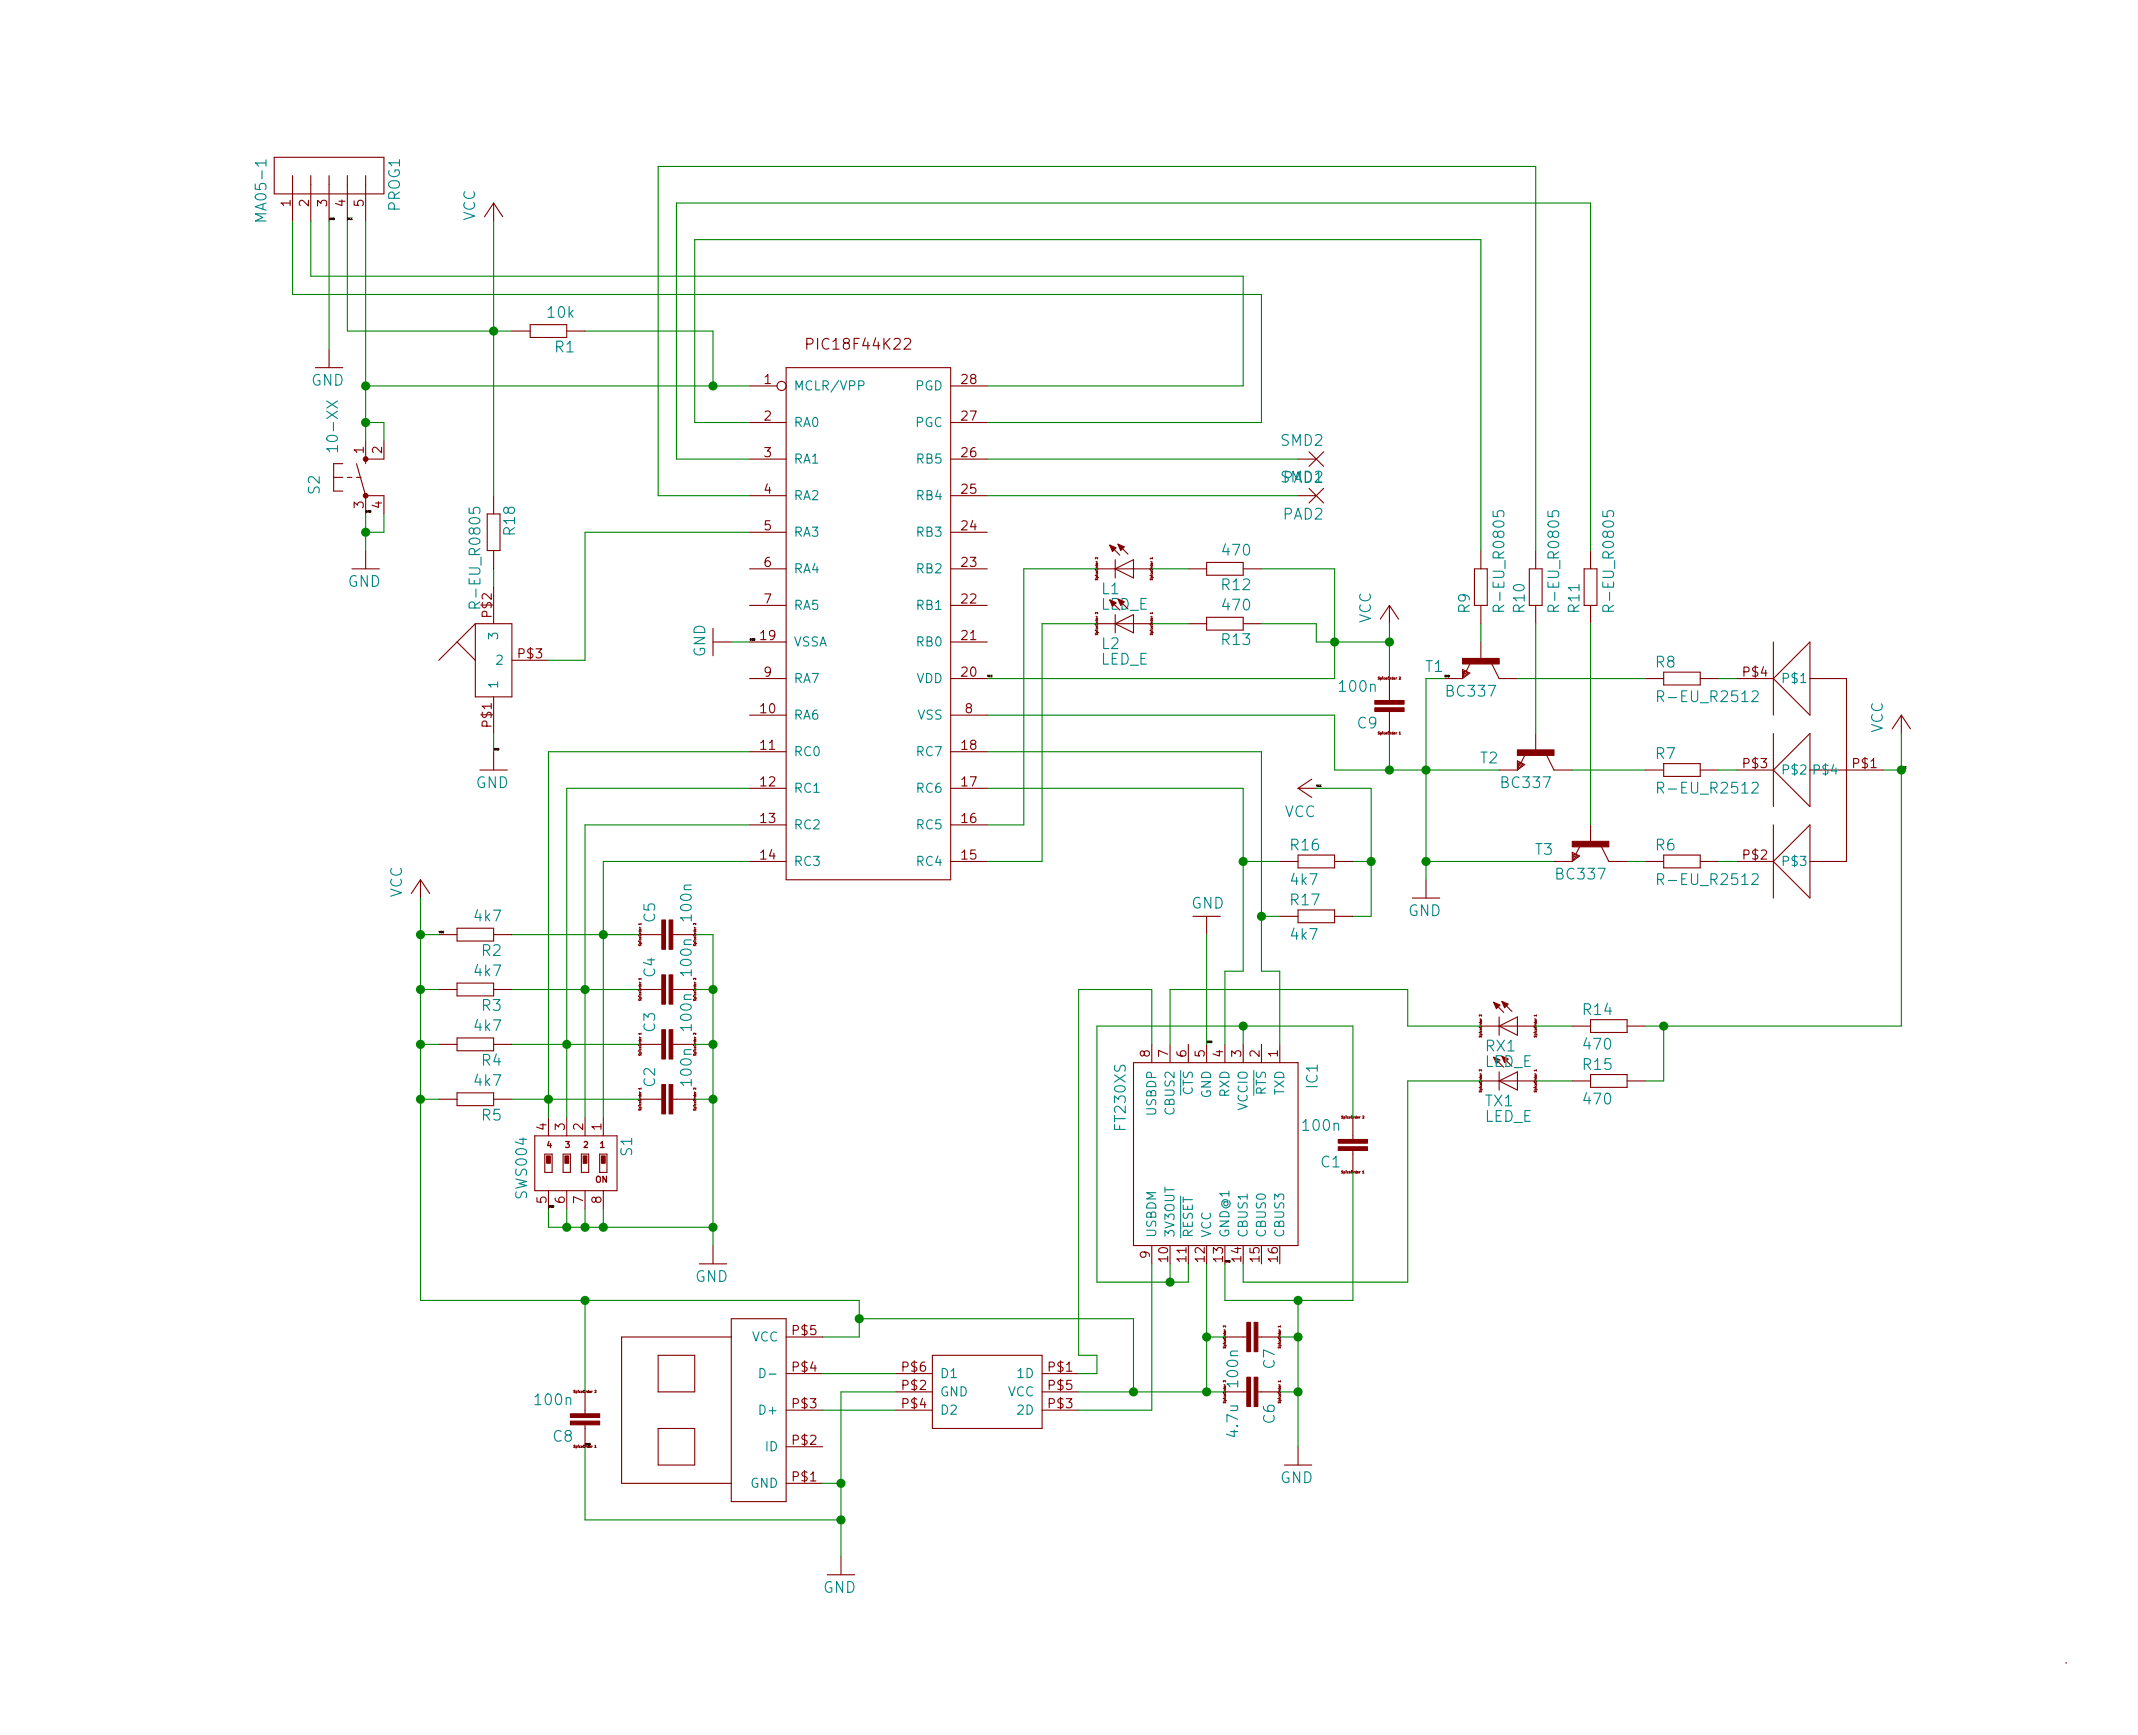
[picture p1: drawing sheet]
<svg xmlns="http://www.w3.org/2000/svg" width="297mm" height="241mm" viewBox="0 0 297 241" stroke-linecap="round" stroke-linejoin="round" font-family="sans-serif">
<defs><g id="words">
<g font-size="2.1" fill="#008484">
<text x="55.6" y="29.3" transform="rotate(-90 55.6 29.3)">PROG1</text>
<text x="37" y="30.2" transform="rotate(-90 37 30.2)">MA05-1</text>
<text x="66" y="30.7" transform="rotate(-90 66 30.7)">VCC</text>
<text x="76.2" y="44.1">10k</text>
<text x="43.2" y="53.6">GND</text>
<text x="77.1" y="48.9">R1</text>
<text x="47" y="62.2" transform="rotate(-90 47 62.2)">10-XX</text>
<text x="178" y="61.9">SMD2</text>
<text x="44.4" y="68.6" transform="rotate(-90 44.4 68.6)">S2</text>
<text x="178.3" y="67.1">PAD1</text>
<text x="71.6" y="74.2" transform="rotate(-90 71.6 74.2)">R18</text>
<text x="170" y="77.2">470</text>
<text x="178.3" y="72.2">PAD2</text>
<text x="48.3" y="81.5">GND</text>
<text x="66.8" y="83.7" transform="rotate(-90 66.8 83.7)">R-EU_R0805</text>
<text x="153.1" y="82.5">L1</text>
<text x="169.8" y="82">R12</text>
<text x="169.8" y="89.6">R13</text>
<text x="170" y="84.8">470</text>
<text x="190.5" y="86.6" transform="rotate(-90 190.5 86.6)">VCC</text>
<text x="204.2" y="85.1" transform="rotate(-90 204.2 85.1)">R9</text>
<text x="209" y="84.2" transform="rotate(-90 209 84.2)">R-EU_R0805</text>
<text x="211.8" y="85" transform="rotate(-90 211.8 85)">R10</text>
<text x="216.6" y="84.2" transform="rotate(-90 216.6 84.2)">R-EU_R0805</text>
<text x="219.5" y="85" transform="rotate(-90 219.5 85)">R11</text>
<text x="224.3" y="84.2" transform="rotate(-90 224.3 84.2)">R-EU_R0805</text>
<text x="98" y="91.3" transform="rotate(-90 98 91.3)">GND</text>
<text x="152.9" y="92.3">LED_E</text>
<text x="153.1" y="90.1">L2</text>
<text x="198.1" y="93.3">T1</text>
<text x="230.1" y="92.7">R8</text>
<text x="186.3" y="96.1">100n</text>
<text x="188.6" y="101.2">C9</text>
<text x="201.1" y="96.8">BC337</text>
<text x="231.1" y="97.5">R-EU_R2512</text>
<text x="261.6" y="101.8" transform="rotate(-90 261.6 101.8)">VCC</text>
<text x="205.7" y="106">T2</text>
<text x="230.1" y="105.4">R7</text>
<text x="66.1" y="109.5">GND</text>
<text x="178.5" y="113.5">VCC</text>
<text x="208.7" y="109.5">BC337</text>
<text x="231.1" y="110.2">R-EU_R2512</text>
<text x="179.4" y="118.1">R16</text>
<text x="213.3" y="118.7">T3</text>
<text x="230.1" y="118.1">R6</text>
<text x="55.9" y="124.7" transform="rotate(-90 55.9 124.7)">VCC</text>
<text x="179.4" y="125.7">R17</text>
<text x="179.5" y="122.9">4k7</text>
<text x="216.4" y="122.2">BC337</text>
<text x="231.1" y="122.9">R-EU_R2512</text>
<text x="66" y="128">4k7</text>
<text x="91" y="128" transform="rotate(-90 91 128)">C5</text>
<text x="96.1" y="127.7" transform="rotate(-90 96.1 127.7)">100n</text>
<text x="165.5" y="126.2">GND</text>
<text x="179.5" y="130.5">4k7</text>
<text x="195.6" y="127.2">GND</text>
<text x="66" y="135.6">4k7</text>
<text x="67" y="132.8">R2</text>
<text x="91" y="135.7" transform="rotate(-90 91 135.7)">C4</text>
<text x="96.1" y="135.4" transform="rotate(-90 96.1 135.4)">100n</text>
<text x="66" y="143.2">4k7</text>
<text x="67" y="140.4">R3</text>
<text x="91" y="143.3" transform="rotate(-90 91 143.3)">C3</text>
<text x="96.1" y="143" transform="rotate(-90 96.1 143)">100n</text>
<text x="220" y="141">R14</text>
<text x="67" y="148">R4</text>
<text x="206.2" y="148.2">LED_E</text>
<text x="206.5" y="146">RX1</text>
<text x="220" y="148.6">R15</text>
<text x="220.2" y="145.8">470</text>
<text x="66" y="150.8">4k7</text>
<text x="67" y="155.6">R5</text>
<text x="91" y="150.9" transform="rotate(-90 91 150.9)">C2</text>
<text x="96.1" y="150.6" transform="rotate(-90 96.1 150.6)">100n</text>
<text x="183.1" y="151.1" transform="rotate(-90 183.1 151.1)">IC1</text>
<text x="206.2" y="155.8">LED_E</text>
<text x="206.4" y="153.6">TX1</text>
<text x="220.2" y="153.4">470</text>
<text x="87.8" y="160.5" transform="rotate(-90 87.8 160.5)">S1</text>
<text x="156.4" y="156.8" transform="rotate(-90 156.4 156.8)">FT230XS</text>
<text x="181.2" y="157.1">100n</text>
<text x="73.2" y="166.3" transform="rotate(-90 73.2 166.3)">SWS004</text>
<text x="183.6" y="162.1">C1</text>
<text x="96.6" y="178">GND</text>
<text x="177.1" y="190" transform="rotate(-90 177.1 190)">C7</text>
<text x="74.5" y="195.2">100n</text>
<text x="177.1" y="197.7" transform="rotate(-90 177.1 197.7)">C6</text>
<text x="76.9" y="200.2">C8</text>
<text x="172" y="199.4" transform="rotate(-90 172 199.4)">4.7u</text>
<text x="177.9" y="206">GND</text>
<text x="114.4" y="221.2">GND</text>
</g>
<g font-size="2.1" fill="#840000">
<text x="112.7" y="48.6">PIC18F44K22</text>
<text x="152.9" y="84.7">LED_E</text>
<text x="172" y="192.5" transform="rotate(-90 172 192.5)">100n</text>
</g>
<g font-size="1.8" fill="#840000">
<text x="40.4" y="28.7" transform="rotate(-90 40.4 28.7)">1</text>
<text x="42.9" y="28.7" transform="rotate(-90 42.9 28.7)">2</text>
<text x="45.5" y="28.7" transform="rotate(-90 45.5 28.7)">3</text>
<text x="48" y="28.7" transform="rotate(-90 48 28.7)">4</text>
<text x="50.5" y="28.7" transform="rotate(-90 50.5 28.7)">5</text>
<text x="106.2" y="53.3">1</text>
<text x="133.7" y="53.3">28</text>
<text x="106.2" y="58.4">2</text>
<text x="133.7" y="58.4">27</text>
<text x="50.5" y="63" transform="rotate(-90 50.5 63)">1</text>
<text x="53.1" y="63" transform="rotate(-90 53.1 63)">2</text>
<text x="106.2" y="63.5">3</text>
<text x="133.7" y="63.5">26</text>
<text x="50.5" y="70.6" transform="rotate(-90 50.5 70.6)">3</text>
<text x="53.1" y="70.6" transform="rotate(-90 53.1 70.6)">4</text>
<text x="106.2" y="68.6">4</text>
<text x="133.7" y="68.6">25</text>
<text x="106.2" y="73.7">5</text>
<text x="133.7" y="73.7">24</text>
<text x="106.2" y="78.7">6</text>
<text x="106.2" y="83.8">7</text>
<text x="133.7" y="83.8">22</text>
<text x="133.7" y="78.7">23</text>
<text x="68.3" y="85.7" transform="rotate(-90 68.3 85.7)">P$2</text>
<text x="105.7" y="88.9">19</text>
<text x="133.7" y="88.9">21</text>
<text x="72.1" y="91.4">P$3</text>
<text x="106.2" y="94">9</text>
<text x="133.7" y="94">20</text>
<text x="242.3" y="94">P$4</text>
<text x="68.3" y="100.9" transform="rotate(-90 68.3 100.9)">P$1</text>
<text x="105.7" y="99.1">10</text>
<text x="134.1" y="99.1">8</text>
<text x="105.7" y="104.1">11</text>
<text x="133.7" y="104.1">18</text>
<text x="242.3" y="106.7">P$3</text>
<text x="257.5" y="106.7">P$1</text>
<text x="105.7" y="109.2">12</text>
<text x="133.7" y="109.2">17</text>
<text x="105.7" y="114.3">13</text>
<text x="105.7" y="119.4">14</text>
<text x="133.7" y="119.4">15</text>
<text x="133.7" y="114.3">16</text>
<text x="242.3" y="119.4">P$2</text>
<text x="159.8" y="146.8" transform="rotate(-90 159.8 146.8)">8</text>
<text x="162.3" y="146.8" transform="rotate(-90 162.3 146.8)">7</text>
<text x="164.8" y="146.8" transform="rotate(-90 164.8 146.8)">6</text>
<text x="167.4" y="146.8" transform="rotate(-90 167.4 146.8)">5</text>
<text x="169.9" y="146.8" transform="rotate(-90 169.9 146.8)">4</text>
<text x="172.5" y="146.8" transform="rotate(-90 172.5 146.8)">3</text>
<text x="175" y="146.8" transform="rotate(-90 175 146.8)">2</text>
<text x="177.5" y="146.8" transform="rotate(-90 177.5 146.8)">1</text>
<text x="75.9" y="156.9" transform="rotate(-90 75.9 156.9)">4</text>
<text x="78.5" y="156.9" transform="rotate(-90 78.5 156.9)">3</text>
<text x="81" y="156.9" transform="rotate(-90 81 156.9)">2</text>
<text x="83.6" y="156.9" transform="rotate(-90 83.6 156.9)">1</text>
<text x="75.9" y="167.1" transform="rotate(-90 75.9 167.1)">5</text>
<text x="78.5" y="167.1" transform="rotate(-90 78.5 167.1)">6</text>
<text x="81" y="167.1" transform="rotate(-90 81 167.1)">7</text>
<text x="83.6" y="167.1" transform="rotate(-90 83.6 167.1)">8</text>
<text x="159.8" y="174.7" transform="rotate(-90 159.8 174.7)">9</text>
<text x="162.3" y="175.2" transform="rotate(-90 162.3 175.2)">10</text>
<text x="164.8" y="175.2" transform="rotate(-90 164.8 175.2)">11</text>
<text x="167.4" y="175.2" transform="rotate(-90 167.4 175.2)">12</text>
<text x="169.9" y="175.2" transform="rotate(-90 169.9 175.2)">13</text>
<text x="172.5" y="175.2" transform="rotate(-90 172.5 175.2)">14</text>
<text x="175" y="175.2" transform="rotate(-90 175 175.2)">15</text>
<text x="177.5" y="175.2" transform="rotate(-90 177.5 175.2)">16</text>
<text x="110.2" y="185.4">P$5</text>
<text x="110.2" y="190.5">P$4</text>
<text x="125.4" y="190.5">P$6</text>
<text x="145.7" y="190.5">P$1</text>
<text x="110.2" y="195.6">P$3</text>
<text x="125.4" y="193">P$2</text>
<text x="125.4" y="195.6">P$4</text>
<text x="145.7" y="195.6">P$3</text>
<text x="145.7" y="193">P$5</text>
<text x="110.2" y="200.7">P$2</text>
<text x="110.2" y="205.7">P$1</text>
</g>
<g font-size="1.8" fill="#008484">
<text x="110.2" y="54.2">MCLR/VPP</text>
<text x="110.2" y="59.3">RA0</text>
<text x="127.2" y="59.3">PGC</text>
<text x="127.2" y="54.2">PGD</text>
<text x="110.2" y="64.4">RA1</text>
<text x="127.5" y="64.4">RB5</text>
<text x="110.2" y="69.5">RA2</text>
<text x="127.5" y="69.5">RB4</text>
<text x="110.2" y="74.6">RA3</text>
<text x="127.5" y="74.6">RB3</text>
<text x="110.2" y="79.6">RA4</text>
<text x="127.5" y="79.6">RB2</text>
<text x="69.2" y="88.6" transform="rotate(-90 69.2 88.6)">3</text>
<text x="110.2" y="89.8">VSSA</text>
<text x="110.2" y="84.7">RA5</text>
<text x="127.5" y="89.8">RB0</text>
<text x="127.5" y="84.7">RB1</text>
<text x="69.1" y="92.3">2</text>
<text x="69.2" y="95.8" transform="rotate(-90 69.2 95.8)">1</text>
<text x="110.2" y="94.9">RA7</text>
<text x="127.3" y="94.9">VDD</text>
<text x="247.4" y="94.9">P$1</text>
<text x="110.2" y="100">RA6</text>
<text x="127.5" y="100">VSS</text>
<text x="110.2" y="105">RC0</text>
<text x="127.5" y="105">RC7</text>
<text x="247.4" y="107.6">P$2</text>
<text x="252.4" y="107.6">P$4</text>
<text x="110.2" y="110.1">RC1</text>
<text x="127.5" y="110.1">RC6</text>
<text x="110.2" y="115.2">RC2</text>
<text x="127.5" y="115.2">RC5</text>
<text x="110.2" y="120.3">RC3</text>
<text x="127.5" y="120.3">RC4</text>
<text x="247.4" y="120.3">P$3</text>
<text x="160.7" y="154.8" transform="rotate(-90 160.7 154.8)">USBDP</text>
<text x="163.2" y="154.6" transform="rotate(-90 163.2 154.6)">CBUS2</text>
<text x="165.7" y="152.1" transform="rotate(-90 165.7 152.1)">CTS</text>
<text x="168.3" y="152.5" transform="rotate(-90 168.3 152.5)">GND</text>
<text x="170.8" y="152.3" transform="rotate(-90 170.8 152.3)">RXD</text>
<text x="173.4" y="154.2" transform="rotate(-90 173.4 154.2)">VCCIO</text>
<text x="175.9" y="152.1" transform="rotate(-90 175.9 152.1)">RTS</text>
<text x="178.4" y="152.1" transform="rotate(-90 178.4 152.1)">TXD</text>
<text x="160.7" y="172" transform="rotate(-90 160.7 172)">USBDM</text>
<text x="163.2" y="172" transform="rotate(-90 163.2 172)">3V3OUT</text>
<text x="165.7" y="172" transform="rotate(-90 165.7 172)">RESET</text>
<text x="168.3" y="172" transform="rotate(-90 168.3 172)">VCC</text>
<text x="170.8" y="172" transform="rotate(-90 170.8 172)">GND@1</text>
<text x="173.4" y="172" transform="rotate(-90 173.4 172)">CBUS1</text>
<text x="175.9" y="172" transform="rotate(-90 175.9 172)">CBUS0</text>
<text x="178.4" y="172" transform="rotate(-90 178.4 172)">CBUS3</text>
<text x="104.5" y="186.3">VCC</text>
<text x="130.6" y="191.4">D1</text>
<text x="141.5" y="191.4">1D</text>
<text x="105.9" y="196.5">D+</text>
<text x="130.6" y="193.9">GND</text>
<text x="130.6" y="196.5">D2</text>
<text x="140" y="193.9">VCC</text>
<text x="141.5" y="196.5">2D</text>
<text x="106.4" y="201.6">ID</text>
<text x="104.3" y="206.6">GND</text>
</g>
<g font-size="1.2" fill="#840000">
<text x="76" y="159.4">4</text>
<text x="78.5" y="159.4">3</text>
<text x="81.1" y="159.4">2</text>
<text x="83.4" y="159.4">1</text>
<text x="82.7" y="164.2">ON</text>
</g>
<g font-size=".5" fill="#840000">
<text x="152.5" y="80.4" transform="rotate(-90 152.5 80.4)">SpiceOrder 2</text>
<text x="160.1" y="80.4" transform="rotate(-90 160.1 80.4)">SpiceOrder 1</text>
<text x="152.5" y="88" transform="rotate(-90 152.5 88)">SpiceOrder 2</text>
<text x="160.1" y="88" transform="rotate(-90 160.1 88)">SpiceOrder 1</text>
<text x="191.6" y="94.4">SpiceOrder 2</text>
<text x="191.6" y="102">SpiceOrder 1</text>
<text x="89.1" y="131.2" transform="rotate(-90 89.1 131.2)">SpiceOrder 1</text>
<text x="96.7" y="131.2" transform="rotate(-90 96.7 131.2)">SpiceOrder 2</text>
<text x="89.1" y="138.8" transform="rotate(-90 89.1 138.8)">SpiceOrder 1</text>
<text x="96.7" y="138.8" transform="rotate(-90 96.7 138.8)">SpiceOrder 2</text>
<text x="205.9" y="143.9" transform="rotate(-90 205.9 143.9)">SpiceOrder 2</text>
<text x="213.5" y="143.9" transform="rotate(-90 213.5 143.9)">SpiceOrder 1</text>
<text x="89.1" y="146.5" transform="rotate(-90 89.1 146.5)">SpiceOrder 1</text>
<text x="96.7" y="146.5" transform="rotate(-90 96.7 146.5)">SpiceOrder 2</text>
<text x="89.1" y="154.1" transform="rotate(-90 89.1 154.1)">SpiceOrder 1</text>
<text x="96.7" y="154.1" transform="rotate(-90 96.7 154.1)">SpiceOrder 2</text>
<text x="186.5" y="155.3">SpiceOrder 2</text>
<text x="205.9" y="151.5" transform="rotate(-90 205.9 151.5)">SpiceOrder 2</text>
<text x="213.5" y="151.5" transform="rotate(-90 213.5 151.5)">SpiceOrder 1</text>
<text x="186.5" y="162.9">SpiceOrder 1</text>
<text x="170.3" y="187.1" transform="rotate(-90 170.3 187.1)">SpiceOrder 2</text>
<text x="177.9" y="187.1" transform="rotate(-90 177.9 187.1)">SpiceOrder 1</text>
<text x="79.9" y="193.4">SpiceOrder 2</text>
<text x="170.3" y="194.7" transform="rotate(-90 170.3 194.7)">SpiceOrder 2</text>
<text x="177.9" y="194.7" transform="rotate(-90 177.9 194.7)">SpiceOrder 1</text>
<text x="79.9" y="201">SpiceOrder 1</text>
</g>
<g font-size=".4">
<text x="45.7" y="30.5">GND</text>
<text x="48.3" y="30.5">VCC</text>
<text x="50.8" y="71.2">GND</text>
<text x="104.1" y="89">GND</text>
<text x="137.2" y="94">VCC</text>
<text x="200.7" y="94">GND</text>
<text x="68.6" y="104.2">GND</text>
<text x="264.2" y="106.7">VCC</text>
<text x="182.9" y="109.3">VCC</text>
<text x="61" y="129.6">VCC</text>
<text x="167.6" y="144.8">GND</text>
<text x="76.2" y="167.7">GND</text>
<text x="170.2" y="175.3">GND</text>
<text x="81.3" y="200.7">GND</text>
</g>
</g></defs>
<g fill="none" stroke="#840000" stroke-width=".15">
<path d="M38.1 21.8h15.2v5.1h-15.2zM40.6 24.4v6.3M43.2 24.4v6.3M45.7 24.4v6.3M48.3 24.4v6.3M50.8 24.4v6.3M68.6 28.2v2.5M68.6 28.2l-1.3 1.9M68.6 28.2l1.2 1.9M43.8 51.1h3.8M45.7 48.5v2.6M71.1 46h2.6"/>
<path d="M73.7 45.1h5v1.8h-5zM78.7 46h2.6M104.1 53.6h3.8M104.1 58.7h5.1M109.2 51.1h22.9v71.1h-22.9zM112.1 47.8h.6a.41 .41 0 0 0 .3-.4 .41 .41 0 0 0-.3-.4h-.6v1.5M125.7 47.1l.2-.1 .5 .1a.37 .37 0 0 1 0 .5l-.8 .9h.9M132.1 53.6h5.1M132.1 58.7h5.1M46.4 66.3h1.2M47.6 64.4h-1.2v3.8h1.2M48.3 66.3h.6"/>
<path d="M48.9 79h3.8M49.5 66.3h.7M49.5 64.4l1.3 4.4M50.8 61.2v3.2M50.8 68.8v2.6M50.8 76.5v2.5M50.8 68.8h2.5v2.6M53.3 61.2v2.6h-2.5M67.7 71.4h1.8v5.1h-1.8zM68.6 68.8v2.6M68.6 76.5v2.5M104.1 68.8h5.1"/>
<path d="M104.1 63.8h5.1M104.1 79h5.1M104.1 73.9h5.1M132.1 68.8h5.1M132.1 63.8h5.1M132.1 79h5.1M132.1 73.9h5.1M152.4 79h7.6M154.2 75.7l1.4 1.4M154.9 79l2.6-1.3v2.6zM154.9 77.7v2.6M155.3 75.6l1.4 1.4"/>
<path d="M165.1 79h2.5M167.6 78.1h5.1v1.8h-5.1zM172.7 79h2.6M180.3 68.8h2.6M180.3 63.8h2.6M181.9 67.8l2 2.1M181.9 62.7l2 2.1M183.9 67.8l-2 2.1M183.9 62.7l-2 2.1M204.9 79h1.7v5.1h-1.7zM205.7 76.5v2.5M212.5 79h1.7v5.1h-1.7z"/>
<path d="M213.4 76.5v2.5M220.1 79h1.8v5.1h-1.8zM221 76.5v2.5M63.5 89.2l2.5 2.5M66 86.6h5.1v10.2h-5.1zM66 86.6l-5 5.1M68.6 81.5v5.1M68.6 96.8v5.1M71.1 91.7h5.1M99.1 89.2h2.5M99.1 87.3v3.8M104.1 84.1h5.1"/>
<path d="M104.1 94.2h5.1M104.1 99.3h5.1M104.1 89.2h5.1M132.1 84.1h5.1M132.1 94.2h5.1M132.1 99.3h5.1M132.1 89.2h5.1M152.4 86.6h7.6M154.9 86.6l2.6-1.3v2.6zM154.9 85.3v2.6M165.1 86.6h2.5M167.6 85.7h5.1v1.8h-5.1z"/>
<path d="M172.7 86.6h2.6M193 84.1v2.5M193 94.2v3.1M193 98.8v3.1M193 84.1l-1.2 1.9M193 84.1l1.3 1.9M200.7 94.2h2.5M203.2 93l1 .5-1 .7zM203.3 93.2v.8l.7-.5-.5-.3v.4l.2-.1M204.3 92l-.6 1.2M205.7 84.1v2.5M205.7 89.2v2.5"/>
<path d="M207.3 92.2l1 2h2.5M213.4 84.1v2.5M221 84.1v2.5M228.6 94.2h2.5M231.1 93.3h5.1v1.8h-5.1zM236.2 94.2h2.6M241.3 94.2h5.1M246.4 89.2v10.1M246.4 94.2l5.1-5v10.1zM251.5 94.2h5v25.4h-5M264.2 99.3l-1.3 1.9M264.2 99.3l1.2 1.9"/>
<path d="M264.2 99.3v2.6M66.7 106.9h3.8M68.6 104.4v2.5M104.1 119.6h5.1M104.1 104.4h5.1M104.1 109.5h5.1M104.1 114.6h5.1M132.1 119.6h5.1M132.1 104.4h5.1M132.1 109.5h5.1M132.1 114.6h5.1M177.8 119.6h2.5"/>
<path d="M180.3 118.7h5.1v1.8h-5.1zM180.3 109.5h2.6M180.3 109.5l1.9 1.2M182.2 108.2l-1.9 1.3M185.4 119.6h2.6M208.3 106.9h2.5M210.8 105.7l1 .5-1 .7zM210.9 105.9v.8l.7-.5-.5-.3v.4l.2-.1M211.9 104.7l-.6 1.2M213.4 101.9v2.5M214.9 104.9l1 2h2.5M215.9 119.6h2.5"/>
<path d="M218.4 118.4l1.1 .5-1.1 .7zM218.6 118.6v.8l.6-.5-.5-.3v.4l.2-.1M219.6 117.4l-.7 1.2M221 114.6v2.5M222.5 117.6l1 2h2.6M228.6 106.9h2.5M228.6 119.6h2.5M231.1 106h5.1v1.8h-5.1zM231.1 118.7h5.1v1.8h-5.1zM236.2 106.9h2.6M236.2 119.6h2.6M241.3 106.9h5.1"/>
<path d="M241.3 119.6h5.1M246.4 101.9v10.1M246.4 114.6v10.1M246.4 106.9l5.1-5v10.1zM251.5 106.9h10.1M251.5 114.6v10.1l-5.1-5.1zM58.4 122.2l-1.3 1.9M58.4 122.2l1.3 1.9M58.4 122.2v2.5M61 129.8h2.5M61 137.4h2.5M63.5 128.9h5.1v1.8h-5.1z"/>
<path d="M63.5 136.5h5.1v1.8h-5.1zM68.6 129.8h2.5M68.6 137.4h2.5M88.9 129.8h3M88.9 137.4h3M93.5 129.8h3M93.5 137.4h3M165.7 127.3h3.8M167.6 127.3v2.5M177.8 127.3h2.5M180.3 126.4h5.1v1.7h-5.1zM185.4 127.3h2.6"/>
<path d="M196.2 124.7h3.8M198.1 122.2v2.5M207.5 139.2l1.4 1.4M208.7 139.1l1.4 1.4M61 145h2.5M61 152.7h2.5M63.5 144.1h5.1v1.8h-5.1zM63.5 151.8h5.1v1.7h-5.1zM68.6 145h2.5M68.6 152.7h2.5M74.3 157.7h11.4v7.7h-11.4zM76.2 155.2v2.5"/>
<path d="M78.7 155.2v2.5M81.3 155.2v2.5M83.8 155.2v2.5M88.9 145h3M88.9 152.7h3M93.5 145h3M93.5 152.7h3M157.5 147.6h22.8v25.4h-22.8zM160 145v2.6M162.6 145v2.6M165.1 145v2.6M167.6 145v2.6"/>
<path d="M170.2 145v2.6M172.7 145v2.6M175.3 145v2.6M177.8 145v2.6M188 155.2v3M188 159.8v3M205.7 150.1h7.7M205.7 142.5h7.7M208.3 142.5l2.5-1.3v2.6zM208.3 150.1l2.5-1.3v2.6zM208.3 141.2v2.6M208.3 148.8v2.6"/>
<path d="M218.4 150.1h2.6M218.4 142.5h2.6M221 141.6h5.1v1.8h-5.1zM221 149.2h5.1v1.8h-5.1zM226.1 150.1h2.5M226.1 142.5h2.5M75.7 160.3h1v2.5h-1zM76.2 165.4v2.5M78.2 160.3h1v2.5h-1zM78.7 165.4v2.5M80.8 160.3h1v2.5h-1zM81.3 165.4v2.5"/>
<path d="M83.3 160.3h1v2.5h-1zM83.8 165.4v2.5M97.2 175.5h3.8M99.1 173v2.5M160 173v2.5M81.3 193.3v3M81.3 197.9v3M91.4 198.4h5.1v5.1h-5.1zM91.4 188.2h5.1v5.1h-5.1zM101.6 183.1h7.6v25.4h-7.6zM101.6 185.7h-15.2v20.3h15.2M109.2 185.7h5.1"/>
<path d="M109.2 195.8h5.1M109.2 190.8h5.1M124.5 193.3h5M124.5 195.8h5M124.5 190.8h5M129.5 188.2h15.3v10.2h-15.3zM144.8 193.3h5.1M144.8 195.8h5.1M144.8 190.8h5.1M170.2 193.3h3M170.2 185.7h3M174.8 193.3h3"/>
<path d="M174.8 185.7h3M109.2 206h5.1M109.2 200.9h5.1M114.9 218.7h3.8M116.8 216.2v2.5M178.4 203.5h3.8M180.3 200.9v2.6M287 230.9h.1"/>
<circle cx="108.6" cy="53.6" r=".63"/>
</g>
<g fill="none" stroke="#008484" stroke-width=".15">
<path d="M37 22.2v.9M119.3 53.5h.6a.34 .34 0 0 0 .1-.3 .34 .34 0 0 0-.2-.3h-.5v1.3M46.9 62.3h-1.5l.4 .4M46.9 61.9v.8M65.2 70.5v.7l.7 .1-.1-.2v-.5a.61 .61 0 0 1 .7-.1l.2 .2v.4l-.2 .2M207.4 71v.7l.8 .1-.2-.2 .1-.6a.61 .61 0 0 1 .7 0l.1 .2v.4l-.1 .2M215.1 71v.7l.7 .1-.2-.2 .1-.6a.61 .61 0 0 1 .7 0l.2 .2v.4l-.2 .2M222.7 71v.7l.7 .1-.1-.2v-.6a.61 .61 0 0 1 .8 0l.1 .2v.4l-.1 .2M66 84.4v-.5a.41 .41 0 0 0-.4-.3 .41 .41 0 0 0-.4 .3v.5h1.5M208.2 84.9v-.6a.41 .41 0 0 0-.4-.3 .41 .41 0 0 0-.4 .3v.6h1.5M215.8 84.9v-.6a.41 .41 0 0 0-.3-.3 .41 .41 0 0 0-.4 .3v.6h1.5M223.5 84.9v-.6a.41 .41 0 0 0-.4-.3 .41 .41 0 0 0-.4 .3v.6h1.5"/>
<path d="M230.3 96.7h.6a.41 .41 0 0 0 .3-.4 .41 .41 0 0 0-.3-.4h-.6v1.5M243.4 96.1l.2-.2 .5 .1a.4 .4 0 0 1 .1 .6l-.8 .8h.9M250.2 94.8h.7M230.3 109.4h.6a.41 .41 0 0 0 .3-.4 .41 .41 0 0 0-.3-.4h-.6v1.5M243.4 108.8l.2-.2 .5 .1a.4 .4 0 0 1 .1 .6l-.8 .8h.9M230.3 122.1h.6a.41 .41 0 0 0 .3-.4 .41 .41 0 0 0-.3-.4h-.6v1.5M243.4 121.5l.2-.2 .5 .1a.4 .4 0 0 1 .1 .6l-.8 .8h.9M105.6 190a.65 .65 0 0 1 .7 .6 .65 .65 0 0 1-.4 .7h-.3zM106.9 190.8h.9"/>
</g>
<g fill="#840000" stroke="#840000" stroke-width=".14">
<circle cx="50.8" cy="68.8" r=".33"/>
<circle cx="50.8" cy="63.8" r=".33"/>
</g>
<g fill="#840000" stroke="#840000" stroke-width=".15">
<path d="M83.6 160.5h.5v1h-.5z"/>
<path d="M81 160.5h.5v1h-.5z"/>
<path d="M78.5 160.5h.5v1h-.5z"/>
<path d="M75.9 160.5h.6v1h-.6z"/>
<path d="M155.3 75.6l.9 .3-.5 .6z"/>
<path d="M154.2 75.7l.9 .4-.5 .5z"/>
<path d="M93 127.8h.5v4h-.5z"/>
<path d="M91.9 127.8h.6v4h-.6z"/>
<path d="M93 135.4h.5v4h-.5z"/>
<path d="M91.9 135.4h.6v4h-.6z"/>
<path d="M93 143h.5v4.1h-.5z"/>
<path d="M91.9 143h.6v4.1h-.6z"/>
<path d="M93 150.6h.5v4.1h-.5z"/>
<path d="M91.9 150.6h.6v4.1h-.6z"/>
<path d="M218.4 116.8h5.1v.8h-5.1z"/>
<path d="M210.8 104.1h5.1v.8h-5.1z"/>
<path d="M203.2 91.4h5.1v.8h-5.1z"/>
<path d="M79.2 196.3h4.1v.6h-4.1z"/>
<path d="M79.2 197.4h4.1v.5h-4.1z"/>
<path d="M208.7 139.1l.8 .3-.5 .6z"/>
<path d="M207.5 139.2l.9 .4-.5 .5z"/>
<path d="M173.2 183.6h.5v4.1h-.5z"/>
<path d="M174.2 183.6h.6v4.1h-.6z"/>
<path d="M173.2 191.3h.5v4h-.5z"/>
<path d="M174.2 191.3h.6v4h-.6z"/>
<path d="M185.9 158.2h4.1v.6h-4.1z"/>
<path d="M185.9 159.3h4.1v.5h-4.1z"/>
<path d="M191 97.3h4.1v.5h-4.1z"/>
<path d="M191 98.3h4.1v.5h-4.1z"/>
</g>
<g fill="none" stroke="#840000" stroke-width=".14">
<path d="M152.5 77.4v.2l-.2-.2-.1 .1v.1M160.1 77.5h-.3l.1 .1M160.1 77.4v.2M152.5 85v.2l-.2-.2-.1 .1v.1M160.1 85.1h-.3l.1 .1M160.1 85v.2M191.7 94h-.2v.2l.2 .1h-.2M194.4 94.1h.2l-.2 .2h.2M191.7 101.7h-.2v.1l.2 .1-.2 .1M194.4 101.7l.1-.1v.4M194.4 102h.2M89.1 128.3h-.4l.1 .1"/>
<path d="M89.1 135.9h-.4l.1 .1M96.7 128.2v.2l-.3-.2-.1 .1 .1 .1M96.7 135.8v.2l-.3-.2-.1 .1 .1 .1M89.1 143.6h-.4l.1 .1M89.1 151.2h-.4l.1 .1M96.7 143.5v.2l-.3-.2h-.1l.1 .2M96.7 151.1v.2l-.3-.2-.1 .1 .1 .1M186.6 155h-.2v.1l.2 .1-.2 .1M189.3 155h.2l-.2 .3h.2M205.8 148.5v.2l-.2-.2-.1 .1 .1 .1M205.8 140.9v.2l-.2-.2-.1 .1 .1 .1M213.5 148.6h-.4l.1 .1"/>
<path d="M213.5 141h-.4l.1 .1M213.5 140.9v.2M213.5 148.5v.2M186.6 162.6h-.2v.1l.2 .2h-.2M189.3 162.7l.1-.1v.3M189.3 162.9h.2M79.9 193.1h-.2v.1l.2 .1-.2 .1M82.6 193.1h.2l-.2 .3h.2M170.3 184.1v.2l-.2-.2-.1 .1v.1M177.9 184.2h-.3l.1 .1M177.9 191.8h-.3l.1 .1M177.9 184.1v.2"/>
<path d="M177.9 191.7v.2M79.9 200.7h-.2v.1l.2 .2h-.2M82.6 200.8l.1-.1v.3M82.6 201h.2"/>
</g>
<g fill="none" stroke="#008400" stroke-width=".15">
<path d="M40.6 30.7v10.2h134.7v17.8h-38.1M43.2 30.7v7.7h129.5v15.2h-35.5M45.7 30.7v17.8M48.3 30.7v15.3h22.8M50.8 30.7v30.5M68.6 30.7v38.1M50.8 58.7h2.5v2.5M50.8 53.6h53.3M81.3 46h17.8v7.6M104.1 58.7h-7.6v-25.4h109.2v43.2M50.8 71.4v5.1M53.3 71.4v2.5h-2.5"/>
<path d="M68.6 79v2.5M104.1 73.9h-22.8v17.8h-5.1M104.1 63.8h-10.1v-35.6h127v48.3M104.1 68.8h-12.7v-45.7h122v53.4M137.2 63.8h43.1M137.2 68.8h43.1M152.4 79h-10.2v35.6h-5M160 79h5.1M175.3 79h10.1v15.2h-48.2M101.6 89.2h2.5M137.2 99.3h48.2v7.6h22.9M152.4 86.6h-7.6v33h-7.6"/>
<path d="M160 86.6h5.1M175.3 86.6h7.6v2.6h10.1M193 86.6v7.6M200.7 94.2h-2.6v28M205.7 86.6v2.6M210.8 94.2h17.8M213.4 86.6v15.3M221 86.6v28M238.8 94.2h2.5M68.6 101.9v2.5M104.1 109.5h-25.4v45.7M104.1 119.6h-20.3v35.6"/>
<path d="M104.1 114.6h-22.8v40.6M104.1 104.4h-27.9v50.8M137.2 109.5h35.5v25.4h-2.5v10.1M137.2 104.4h38.1v30.5h2.5v10.1M172.7 119.6h5.1M182.9 109.5h7.6v17.8h-2.5M188 119.6h2.5M193 101.9v5M198.1 119.6h17.8M218.4 106.9h10.2M226.1 119.6h2.5M238.8 106.9h2.5"/>
<path d="M238.8 119.6h2.5M261.6 106.9h2.6M264.2 101.9v40.6h-35.6M58.4 124.7v55.9h61v5.1h-5.1M58.4 137.4h2.6M58.4 129.8h2.6M71.1 137.4h17.8M71.1 129.8h17.8M96.5 137.4h2.6M96.5 129.8h2.6v43.2M167.6 129.8v15.2M175.3 127.3h2.5"/>
<path d="M58.4 152.7h2.6M58.4 145h2.6M71.1 152.7h17.8M71.1 145h17.8M96.5 152.7h2.6M96.5 145h2.6M160 145v-7.6h-10.1v50.8h2.5v2.6h-2.5M172.7 142.5v2.5M188 155.2v-12.7h-35.6v35.6h12.7v-2.6M205.7 142.5h-10.1v-5.1h-33v7.6M205.7 150.1h-10.1v28h-22.9v-2.6M213.4 142.5h5"/>
<path d="M213.4 150.1h5M231.1 142.5v7.6h-2.5M76.2 167.9v2.5h22.9M78.7 167.9v2.5M81.3 167.9v2.5M83.8 167.9v2.5M160 175.5v20.3h-10.1M162.6 175.5v2.6M167.6 175.5v17.8M188 162.8v17.8h-17.8v-5.1M81.3 180.6v12.7M114.3 190.8h10.2"/>
<path d="M114.3 195.8h10.2M119.4 183.1h38.1v10.2M124.5 193.3h-7.7v22.9M149.9 193.3h20.3M167.6 185.7h2.6M177.8 185.7h2.5M177.8 193.3h2.5M180.3 180.6v20.3M81.3 200.9v10.2h35.5M114.3 206h2.5"/>
</g>
<g fill="#008400" stroke="#008400" stroke-width=".25">
<circle cx="116.8" cy="211.1" r=".51"/>
<circle cx="81.3" cy="137.4" r=".51"/>
<circle cx="50.8" cy="73.9" r=".51"/>
<circle cx="58.4" cy="137.4" r=".51"/>
<circle cx="58.4" cy="145" r=".51"/>
<circle cx="58.4" cy="129.8" r=".51"/>
<circle cx="58.4" cy="152.7" r=".51"/>
<circle cx="116.8" cy="206" r=".51"/>
<circle cx="167.6" cy="185.7" r=".51"/>
<circle cx="78.7" cy="145" r=".51"/>
<circle cx="162.6" cy="178.1" r=".51"/>
<circle cx="172.7" cy="142.5" r=".51"/>
<circle cx="50.8" cy="58.7" r=".51"/>
<circle cx="180.3" cy="185.7" r=".51"/>
<circle cx="180.3" cy="193.3" r=".51"/>
<circle cx="76.2" cy="152.7" r=".51"/>
<circle cx="180.3" cy="180.6" r=".51"/>
<circle cx="99.1" cy="53.6" r=".51"/>
<circle cx="50.8" cy="53.6" r=".51"/>
<circle cx="78.7" cy="170.4" r=".51"/>
<circle cx="193" cy="89.2" r=".51"/>
<circle cx="172.7" cy="119.6" r=".51"/>
<circle cx="175.3" cy="127.3" r=".51"/>
<circle cx="231.1" cy="142.5" r=".51"/>
<circle cx="193" cy="106.9" r=".51"/>
<circle cx="198.1" cy="119.6" r=".51"/>
<circle cx="198.1" cy="106.9" r=".51"/>
<circle cx="264.2" cy="106.9" r=".51"/>
<circle cx="99.1" cy="137.4" r=".51"/>
<circle cx="99.1" cy="145" r=".51"/>
<circle cx="99.1" cy="152.7" r=".51"/>
<circle cx="83.8" cy="129.8" r=".51"/>
<circle cx="81.3" cy="170.4" r=".51"/>
<circle cx="83.8" cy="170.4" r=".51"/>
<circle cx="68.6" cy="46" r=".51"/>
<circle cx="99.1" cy="170.4" r=".51"/>
<circle cx="190.5" cy="119.6" r=".51"/>
<circle cx="167.6" cy="193.3" r=".51"/>
<circle cx="157.5" cy="193.3" r=".51"/>
<circle cx="185.4" cy="89.2" r=".51"/>
<circle cx="81.3" cy="180.6" r=".51"/>
<circle cx="119.4" cy="183.1" r=".51"/>
</g>
<use href="#words"/>
</svg>
